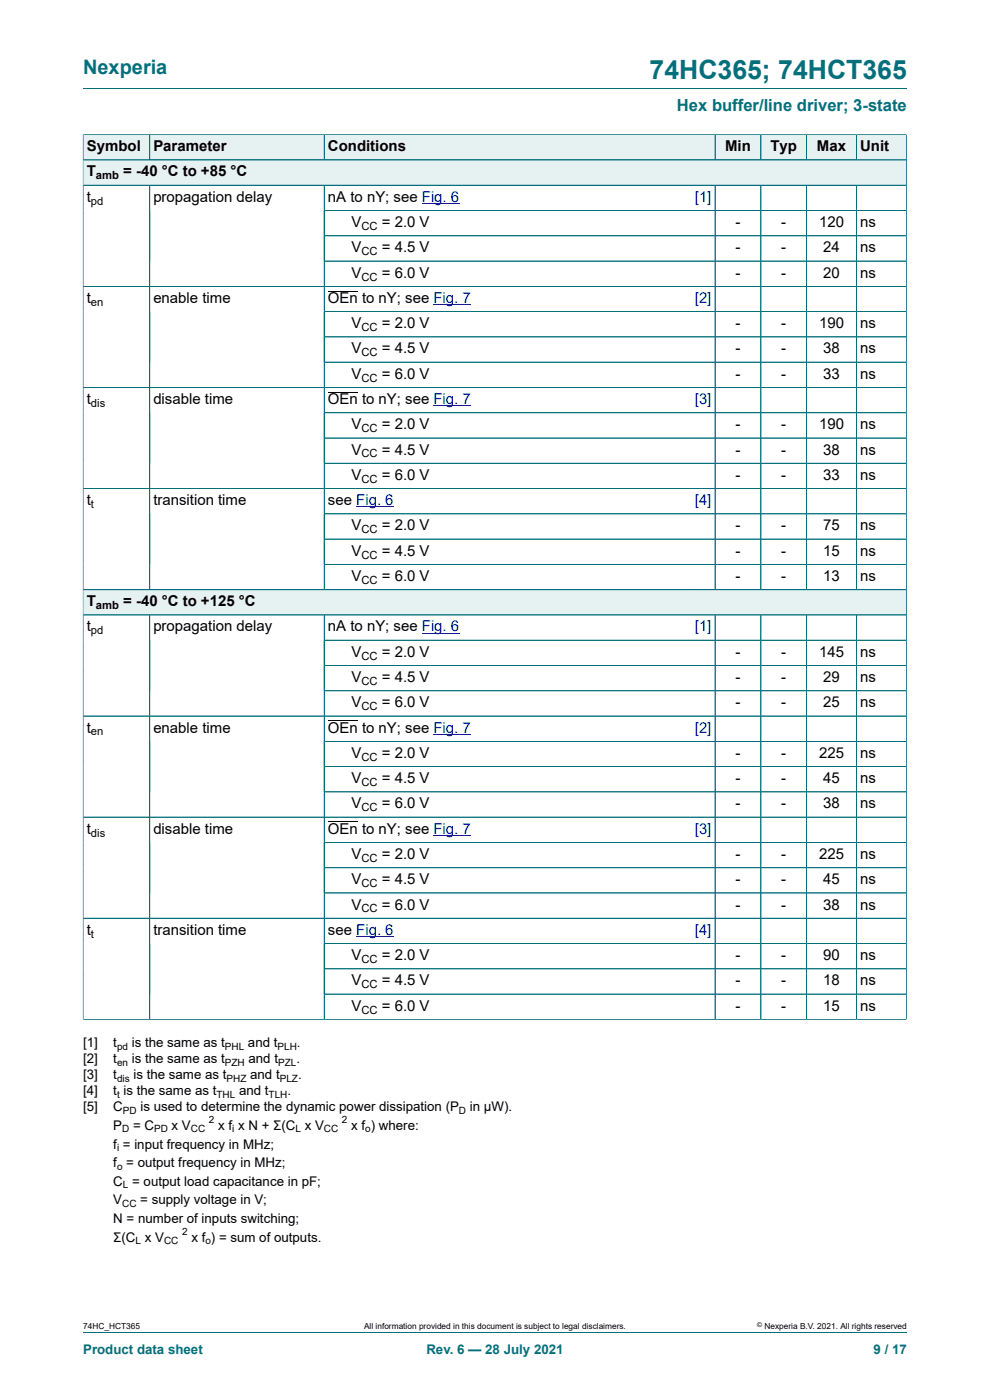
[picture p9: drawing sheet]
<svg xmlns="http://www.w3.org/2000/svg" width="210mm" height="297mm" viewBox="0 0 210 297" stroke-linecap="round" stroke-linejoin="round" font-family="sans-serif">
<defs><g id="words">
<text font-size="5.6" fill="#036f7b" x="137.8" y="16.8">74HC365; 74HCT365</text>
<text font-size="4.2" fill="#036f7b" x="17.6" y="15.6">Nexperia</text>
<text font-size="3.5" fill="#036f7b" x="143.6" y="23.7">Hex buffer/line driver; 3-state</text>
<g font-size="3.2">
<text x="18.4" y="32.1">Symbol</text>
<text x="32.5" y="32.1">Parameter</text>
<text x="69.6" y="32.1">Conditions</text>
<text x="153.8" y="32.1">Min</text>
<text x="163.4" y="32.1">Typ</text>
<text x="173.3" y="32.1">Max</text>
<text x="182.5" y="32.1">Unit</text>
<text x="18.4" y="37.4">T</text>
<text x="26.1" y="37.4">= -40 °C to +85 °C</text>
<text x="18.4" y="42.8">t</text>
<text x="32.5" y="42.8">propagation delay</text>
<text x="69.6" y="42.8">nA to nY; see Fig. 6</text>
<text x="74.6" y="48.2">V</text>
<text x="74.6" y="53.5">V</text>
<text x="81" y="48.2">= 2.0 V</text>
<text x="81" y="53.5">= 4.5 V</text>
<text x="156" y="48.2">-</text>
<text x="156" y="53.5">-</text>
<text x="165.7" y="48.2">-</text>
<text x="165.7" y="53.5">-</text>
<text x="173.7" y="48.2">120</text>
<text x="174.6" y="53.5">24</text>
<text x="182.5" y="48.2">ns</text>
<text x="182.5" y="53.5">ns</text>
<text x="74.6" y="58.9">V</text>
<text x="81" y="58.9">= 6.0 V</text>
<text x="156" y="58.9">-</text>
<text x="165.7" y="58.9">-</text>
<text x="174.6" y="58.9">20</text>
<text x="182.5" y="58.9">ns</text>
<text x="18.4" y="64.3">t</text>
<text x="32.5" y="64.3">enable time</text>
<text x="69.6" y="64.3">OEn to nY; see Fig. 7</text>
<text x="74.6" y="69.6">V</text>
<text x="81" y="69.6">= 2.0 V</text>
<text x="156" y="69.6">-</text>
<text x="165.7" y="69.6">-</text>
<text x="173.7" y="69.6">190</text>
<text x="182.5" y="69.6">ns</text>
<text x="74.6" y="75">V</text>
<text x="81" y="75">= 4.5 V</text>
<text x="156" y="75">-</text>
<text x="165.7" y="75">-</text>
<text x="174.6" y="75">38</text>
<text x="182.5" y="75">ns</text>
<text x="74.6" y="80.3">V</text>
<text x="81" y="80.3">= 6.0 V</text>
<text x="156" y="80.3">-</text>
<text x="165.7" y="80.3">-</text>
<text x="174.6" y="80.3">33</text>
<text x="182.5" y="80.3">ns</text>
<text x="18.4" y="85.7">t</text>
<text x="32.5" y="85.7">disable time</text>
<text x="69.6" y="85.7">OEn to nY; see Fig. 7</text>
<text x="74.6" y="91.1">V</text>
<text x="81" y="91.1">= 2.0 V</text>
<text x="156" y="91.1">-</text>
<text x="165.7" y="91.1">-</text>
<text x="173.7" y="91.1">190</text>
<text x="182.5" y="91.1">ns</text>
<text x="74.6" y="96.4">V</text>
<text x="74.6" y="101.8">V</text>
<text x="81" y="96.4">= 4.5 V</text>
<text x="81" y="101.8">= 6.0 V</text>
<text x="156" y="96.4">-</text>
<text x="156" y="101.8">-</text>
<text x="165.7" y="96.4">-</text>
<text x="165.7" y="101.8">-</text>
<text x="174.6" y="96.4">38</text>
<text x="174.6" y="101.8">33</text>
<text x="182.5" y="96.4">ns</text>
<text x="182.5" y="101.8">ns</text>
<text x="18.4" y="107.1">t</text>
<text x="32.5" y="107.1">transition time</text>
<text x="69.6" y="107.1">see Fig. 6</text>
<text x="74.6" y="112.5">V</text>
<text x="81" y="112.5">= 2.0 V</text>
<text x="156" y="112.5">-</text>
<text x="165.7" y="112.5">-</text>
<text x="174.6" y="112.5">75</text>
<text x="182.5" y="112.5">ns</text>
<text x="74.6" y="117.9">V</text>
<text x="81" y="117.9">= 4.5 V</text>
<text x="156" y="117.9">-</text>
<text x="165.7" y="117.9">-</text>
<text x="174.6" y="117.9">15</text>
<text x="182.5" y="117.9">ns</text>
<text x="74.6" y="123.2">V</text>
<text x="81" y="123.2">= 6.0 V</text>
<text x="156" y="123.2">-</text>
<text x="165.7" y="123.2">-</text>
<text x="174.6" y="123.2">13</text>
<text x="182.5" y="123.2">ns</text>
<text x="18.4" y="128.6">T</text>
<text x="26.1" y="128.6">= -40 °C to +125 °C</text>
<text x="18.4" y="134">t</text>
<text x="32.5" y="134">propagation delay</text>
<text x="69.6" y="134">nA to nY; see Fig. 6</text>
<text x="74.6" y="139.3">V</text>
<text x="81" y="139.3">= 2.0 V</text>
<text x="156" y="139.3">-</text>
<text x="165.7" y="139.3">-</text>
<text x="173.7" y="139.3">145</text>
<text x="182.5" y="139.3">ns</text>
<text x="74.6" y="144.7">V</text>
<text x="81" y="144.7">= 4.5 V</text>
<text x="156" y="144.7">-</text>
<text x="165.7" y="144.7">-</text>
<text x="174.6" y="144.7">29</text>
<text x="182.5" y="144.7">ns</text>
<text x="18.4" y="155.4">t</text>
<text x="32.5" y="155.4">enable time</text>
<text x="69.6" y="155.4">OEn to nY; see Fig. 7</text>
<text x="74.6" y="150">V</text>
<text x="81" y="150">= 6.0 V</text>
<text x="156" y="150">-</text>
<text x="165.7" y="150">-</text>
<text x="174.6" y="150">25</text>
<text x="182.5" y="150">ns</text>
<text x="74.6" y="160.8">V</text>
<text x="81" y="160.8">= 2.0 V</text>
<text x="156" y="160.8">-</text>
<text x="165.7" y="160.8">-</text>
<text x="173.7" y="160.8">225</text>
<text x="182.5" y="160.8">ns</text>
<text x="74.6" y="166.1">V</text>
<text x="81" y="166.1">= 4.5 V</text>
<text x="156" y="166.1">-</text>
<text x="165.7" y="166.1">-</text>
<text x="174.6" y="166.1">45</text>
<text x="182.5" y="166.1">ns</text>
<text x="74.6" y="171.5">V</text>
<text x="81" y="171.5">= 6.0 V</text>
<text x="156" y="171.5">-</text>
<text x="165.7" y="171.5">-</text>
<text x="174.6" y="171.5">38</text>
<text x="182.5" y="171.5">ns</text>
<text x="18.4" y="176.9">t</text>
<text x="32.5" y="176.9">disable time</text>
<text x="69.6" y="176.9">OEn to nY; see Fig. 7</text>
<text x="74.6" y="182.2">V</text>
<text x="81" y="182.2">= 2.0 V</text>
<text x="156" y="182.2">-</text>
<text x="165.7" y="182.2">-</text>
<text x="173.7" y="182.2">225</text>
<text x="182.5" y="182.2">ns</text>
<text x="74.6" y="187.6">V</text>
<text x="81" y="187.6">= 4.5 V</text>
<text x="156" y="187.6">-</text>
<text x="165.7" y="187.6">-</text>
<text x="174.6" y="187.6">45</text>
<text x="182.5" y="187.6">ns</text>
<text x="74.6" y="192.9">V</text>
<text x="81" y="192.9">= 6.0 V</text>
<text x="156" y="192.9">-</text>
<text x="165.7" y="192.9">-</text>
<text x="174.6" y="192.9">38</text>
<text x="182.5" y="192.9">ns</text>
<text x="18.4" y="198.3">t</text>
<text x="32.5" y="198.3">transition time</text>
<text x="69.6" y="198.3">see Fig. 6</text>
<text x="74.6" y="203.7">V</text>
<text x="81" y="203.7">= 2.0 V</text>
<text x="156" y="203.7">-</text>
<text x="165.7" y="203.7">-</text>
<text x="174.6" y="203.7">90</text>
<text x="182.5" y="203.7">ns</text>
<text x="74.6" y="209">V</text>
<text x="81" y="209">= 4.5 V</text>
<text x="156" y="209">-</text>
<text x="165.7" y="209">-</text>
<text x="174.6" y="209">18</text>
<text x="182.5" y="209">ns</text>
<text x="74.6" y="214.4">V</text>
<text x="81" y="214.4">= 6.0 V</text>
<text x="156" y="214.4">-</text>
<text x="165.7" y="214.4">-</text>
<text x="174.6" y="214.4">15</text>
<text x="182.5" y="214.4">ns</text>
</g>
<g font-size="3.2" fill="#00f">
<text x="147.4" y="42.8">[1]</text>
<text x="147.4" y="64.3">[2]</text>
<text x="147.4" y="85.7">[3]</text>
<text x="147.4" y="107.1">[4]</text>
<text x="147.4" y="134">[1]</text>
<text x="147.4" y="155.4">[2]</text>
<text x="147.4" y="176.9">[3]</text>
<text x="147.4" y="198.3">[4]</text>
</g>
<g font-size="2.8">
<text x="17.6" y="222.2">[1]</text>
<text x="17.6" y="225.6">[2]</text>
<text x="24" y="222.2">t</text>
<text x="24" y="225.6">t</text>
<text x="28" y="222.2">is the same as t</text>
<text x="28" y="225.6">is the same as t</text>
<text x="52.6" y="222.2">and t</text>
<text x="52.7" y="225.6">and t</text>
<text x="62.9" y="225.6">.</text>
<text x="63" y="222.2">.</text>
<text x="17.6" y="229">[3]</text>
<text x="17.6" y="232.4">[4]</text>
<text x="24" y="229">t</text>
<text x="24" y="232.4">t is the same as t</text>
<text x="28.3" y="229">is the same as t</text>
<text x="50.7" y="232.4">and t</text>
<text x="53.1" y="229">and t</text>
<text x="61" y="232.4">.</text>
<text x="63.2" y="229">.</text>
<text x="17.6" y="235.8">[5]</text>
<text x="24" y="235.8">C</text>
<text x="24" y="239.7">P</text>
<text x="28.2" y="239.7">= C</text>
<text x="29.8" y="235.8">is used to determine the dynamic power dissipation (P</text>
<text x="36.4" y="239.7">x V</text>
<text x="46.3" y="239.7">x f x N + Σ(C x V</text>
<text x="74.5" y="239.7">x f ) where:</text>
<text x="99.7" y="235.8">in μW).</text>
<text x="24" y="243.7">f = input frequency in MHz;</text>
<text x="24" y="247.6">f = output frequency in MHz;</text>
<text x="24" y="251.6">C = output load capacitance in pF;</text>
<text x="24" y="255.5">V</text>
<text x="29.8" y="255.5">= supply voltage in V;</text>
<text x="24" y="259.5">N = number of inputs switching;</text>
<text x="24" y="263.4">Σ(C x V</text>
<text x="40.6" y="263.4">x f ) = sum of outputs.</text>
</g>
<g font-size="2.8" fill="#036f7b">
<text x="17.6" y="287.2">Product data sheet</text>
<text x="90.4" y="287.2">Rev. 6 — 28 July 2021</text>
<text x="185.3" y="287.2">9 / 17</text>
</g>
<g font-size="2.4">
<text x="20.4" y="38.1">amb</text>
<text x="19.3" y="43.4">pd</text>
<text x="76.7" y="48.8">CC</text>
<text x="76.7" y="54.1">CC</text>
<text x="76.7" y="59.5">CC</text>
<text x="19.3" y="64.9">en</text>
<text x="76.7" y="70.2">CC</text>
<text x="76.7" y="75.6">CC</text>
<text x="76.7" y="81">CC</text>
<text x="19.3" y="86.3">dis</text>
<text x="76.7" y="91.7">CC</text>
<text x="76.7" y="97">CC</text>
<text x="19.3" y="107.8">t</text>
<text x="76.7" y="102.4">CC</text>
<text x="76.7" y="113.1">CC</text>
<text x="76.7" y="118.5">CC</text>
<text x="76.7" y="123.9">CC</text>
<text x="20.4" y="129.2">amb</text>
<text x="19.3" y="134.6">pd</text>
<text x="76.7" y="139.9">CC</text>
<text x="76.7" y="145.3">CC</text>
<text x="76.7" y="150.7">CC</text>
<text x="19.3" y="156">en</text>
<text x="76.7" y="161.4">CC</text>
<text x="76.7" y="166.8">CC</text>
<text x="76.7" y="172.1">CC</text>
<text x="19.3" y="177.5">dis</text>
<text x="76.7" y="182.8">CC</text>
<text x="76.7" y="188.2">CC</text>
<text x="76.7" y="193.6">CC</text>
<text x="19.3" y="198.9">t</text>
<text x="76.7" y="204.3">CC</text>
<text x="76.7" y="209.6">CC</text>
<text x="76.7" y="215">CC</text>
</g>
<g font-size="2.1">
<text x="24.8" y="222.8">pd</text>
<text x="24.8" y="226.1">en</text>
<text x="47.7" y="222.8">PHL</text>
<text x="47.7" y="226.1">PZH</text>
<text x="58.9" y="222.8">PLH</text>
<text x="59" y="226.1">PZL</text>
<text x="24.8" y="229.5">dis</text>
<text x="24.8" y="232.9">t</text>
<text x="45.9" y="232.9">THL</text>
<text x="48.1" y="229.5">PHZ</text>
<text x="57" y="232.9">TLH</text>
<text x="59.3" y="229.5">PLZ</text>
<text x="26.1" y="236.3">PD</text>
<text x="44.3" y="238.2">2</text>
<text x="72.5" y="238.2">2</text>
<text x="97.4" y="236.3">D</text>
<text x="24.8" y="244.2">i</text>
<text x="25.9" y="240.3">D</text>
<text x="32.7" y="240.3">PD</text>
<text x="40.5" y="240.3">CC</text>
<text x="49.3" y="240.3">i</text>
<text x="62.7" y="240.3">L</text>
<text x="68.7" y="240.3">CC</text>
<text x="77.5" y="240.3">o</text>
<text x="24.8" y="248.2">o</text>
<text x="25.9" y="256.1">CC</text>
<text x="26.1" y="252.1">L</text>
<text x="28.8" y="264">L</text>
<text x="34.8" y="264">CC</text>
<text x="38.6" y="261.9">2</text>
<text x="43.6" y="264">o</text>
</g>
<g font-size="1.8">
<text x="17.6" y="282">74HC_HCT365</text>
<text x="77.2" y="282">All information provided in this document is subject to legal disclaimers.</text>
<text x="162.2" y="282">Nexperia B.V. 2021. All rights reserved</text>
</g>
<text font-size="1.4" x="160.6" y="281.6">©</text>
</g></defs>
<path d="M17.6 18.8h174.8" fill="none" stroke="#036f7b" stroke-width=".21"/>
<path d="M17.7 28.6h14v5.3h-14z" fill="#e6f1f2"/>
<path d="M17.6 28.5v5.4h14.1v-5.3h-14.1" fill="none" stroke="#036f7b" stroke-width=".21"/>
<path d="M31.8 28.6h36.9v5.3h-36.9z" fill="#e6f1f2"/>
<path d="M31.7 28.6h120v5.3h-120zM68.8 28.6v5.3" fill="none" stroke="#036f7b" stroke-width=".21"/>
<g fill="#e6f1f2">
<path d="M68.9 28.6h82.7v5.3h-82.7z"/>
<path d="M151.8 28.6h9.5v5.3h-9.5z"/>
</g>
<path d="M151.7 28.6h9.7v5.3h-9.7z" fill="none" stroke="#036f7b" stroke-width=".21"/>
<path d="M161.5 28.6h9.5v5.3h-9.5z" fill="#e6f1f2"/>
<path d="M161.4 28.6h9.7v5.3h-9.7z" fill="none" stroke="#036f7b" stroke-width=".21"/>
<path d="M171.2 28.6h10.4v5.3h-10.4z" fill="#e6f1f2"/>
<path d="M171.1 28.6h10.6v5.3h-10.6z" fill="none" stroke="#036f7b" stroke-width=".21"/>
<path d="M181.8 28.6h10.4v5.3h-10.4z" fill="#e6f1f2"/>
<path d="M192.3 28.5v10.8h-174.7v-5.4h174.7M192.3 28.6h-10.6v5.3" fill="none" stroke="#036f7b" stroke-width=".21"/>
<path d="M17.7 34h174.5v5.2h-174.5z" fill="#e6f1f2"/>
<g fill="none" stroke="#036f7b" stroke-width=".21">
<path d="M17.6 39.3h174.7v91.2h-174.7zM31.7 39.3v85.8M68.8 39.3v85.8M151.7 39.3v85.8M161.4 39.3v85.8M171.1 39.3v85.8M181.7 39.3v85.8M68.8 44.7h123.5M68.8 50h123.5M68.8 55.4h123.5M17.6 60.7h174.7M68.8 66.1h123.5"/>
<path d="M68.8 71.5h123.5M68.8 76.8h123.5M17.6 82.2h174.7M68.8 87.6h123.5M68.8 92.9h123.5M68.8 98.3h123.5M17.6 103.6h174.7M68.8 109h123.5M68.8 114.4h123.5M68.8 119.7h123.5M17.6 125.1h174.7"/>
</g>
<path d="M89.5 43.1h7.9M92 64.6h7.9M92 86h7.9M75.6 107.5h7.9" fill="none" stroke="#00f" stroke-width=".21"/>
<path d="M69.6 61.8h6.3M69.6 83.2h6.3" fill="none" stroke="#000" stroke-width=".21"/>
<path d="M17.7 125.2h174.5v5.2h-174.5z" fill="#e6f1f2"/>
<g fill="none" stroke="#036f7b" stroke-width=".21">
<path d="M17.6 28.6v187.7M17.7 33.9h174.5M17.7 39.3h174.5M17.7 28.6h174.5M31.7 28.6v5.3M31.7 39.4v85.6M68.8 28.6v5.3M68.8 39.4v85.6M151.7 28.6v5.3M151.7 39.4v85.6M161.4 28.6v5.3M161.4 39.4v85.6"/>
<path d="M171.1 28.6v5.3M171.1 39.4v85.6M181.7 28.6v5.3M181.7 39.4v85.6M192.3 28.6v187.7M68.9 44.7h123.3M68.9 50h123.3M68.9 55.4h123.3M17.7 60.7h174.5M68.9 66.1h123.3M68.9 71.5h123.3M68.9 76.8h123.3"/>
<path d="M17.7 82.2h174.5M68.9 87.6h123.3M68.9 92.9h123.3M192.2 98.3h-123.3M17.7 103.6h174.5M68.9 109h123.3M68.9 114.4h123.3M68.9 119.7h123.3M17.6 130.5h174.7M17.7 125.1h174.5M31.7 130.5v85.8M68.8 135.8h123.5"/>
<path d="M68.8 130.5v85.8M151.7 130.5v85.8M161.4 130.5v85.8M171.1 130.5v85.8M181.7 130.5v85.8M17.6 151.9h174.7M68.8 141.2h123.5M68.8 146.5h123.5M68.8 157.3h123.5M17.6 173.4h174.7M68.8 162.6h123.5M68.8 168h123.5"/>
<path d="M68.8 178.7h123.5M17.6 194.8h174.7M68.8 184.1h123.5M68.8 189.4h123.5M68.8 200.2h123.5M68.8 205.5h123.5M68.8 210.9h123.5M192.3 216.3h-174.7M17.6 282.6h174.8"/>
</g>
<path d="M89.5 134.3h7.9M92 155.7h7.9M92 177.2h7.9M75.6 198.6h7.9" fill="none" stroke="#00f" stroke-width=".21"/>
<path d="M69.6 152.9h6.3M69.6 174.4h6.3" fill="none" stroke="#000" stroke-width=".21"/>
<use href="#words"/>
</svg>
